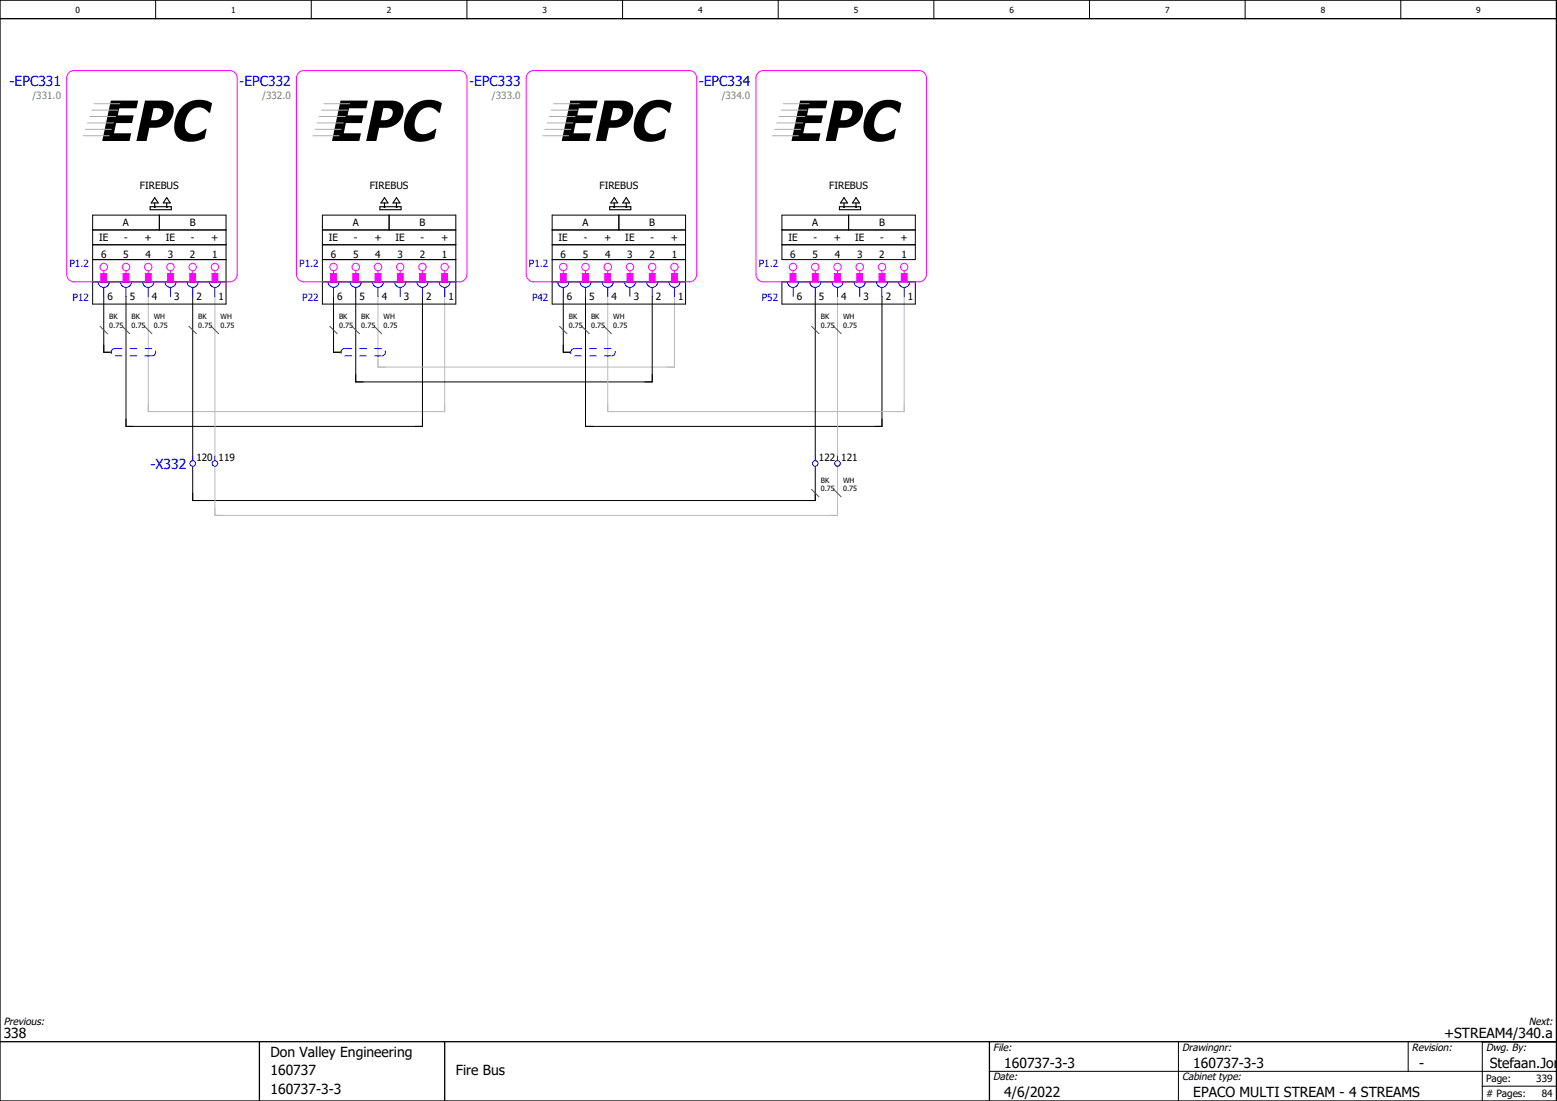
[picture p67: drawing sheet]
<svg xmlns="http://www.w3.org/2000/svg" width="420mm" height="297mm" viewBox="0 0 420 297" stroke-linecap="round" stroke-linejoin="round" font-family="sans-serif">
<defs><g id="words">
<g font-size="15.3">
<text x="26.5" y="38">EPC</text>
<text x="88.5" y="38">EPC</text>
<text x="150.5" y="38">EPC</text>
<text x="212.5" y="38">EPC</text>
</g>
<g font-size="3.7" fill="#00f">
<text x="2.6" y="23.3">-EPC331</text>
<text x="64.6" y="23.3">-EPC332</text>
<text x="126.6" y="23.3">-EPC333</text>
<text x="188.6" y="23.3">-EPC334</text>
<text x="40.6" y="126.5">-X332</text>
</g>
<g font-size="3.7">
<text x="1" y="280">338</text>
<text x="389.7" y="280">+STREAM4/340.a</text>
<text x="73" y="285">Don Valley Engineering</text>
<text x="73" y="290">160737</text>
<text x="123" y="290">Fire Bus</text>
<text x="271" y="288">160737-3-3</text>
<text x="322" y="288">160737-3-3</text>
<text x="383" y="288">-</text>
<text x="402" y="288">Stefaan.Jori</text>
<text x="73" y="295">160737-3-3</text>
<text x="271" y="296">4/6/2022</text>
<text x="322" y="296">EPACO MULTI STREAM - 4 STREAMS</text>
</g>
<g font-size="2.8">
<text x="1" y="276.5">Previous:</text>
<text x="412.6" y="276.5">Next:</text>
<text x="268" y="283.5">File:</text>
<text x="319" y="283.5">Drawingnr:</text>
<text x="381" y="283.5">Revision:</text>
<text x="401" y="283.5">Dwg. By:</text>
<text x="268" y="291.5">Date:</text>
<text x="319" y="291.5">Cabinet type:</text>
</g>
<g font-size="2.7" fill="#7ca552">
<text x="8.8" y="26.8">/331.0</text>
<text x="70.8" y="26.8">/332.0</text>
<text x="132.8" y="26.8">/333.0</text>
<text x="194.8" y="26.8">/334.0</text>
</g>
<g font-size="2.7">
<text x="37.8" y="51">FIREBUS</text>
<text x="99.8" y="51">FIREBUS</text>
<text x="161.8" y="51">FIREBUS</text>
<text x="223.8" y="51">FIREBUS</text>
<text x="26.7" y="65">IE</text>
<text x="33.2" y="61">A</text>
<text x="33.5" y="65">-</text>
<text x="39" y="65">+</text>
<text x="44.7" y="65">IE</text>
<text x="51.2" y="61">B</text>
<text x="51.5" y="65">-</text>
<text x="57" y="65">+</text>
<text x="88.7" y="65">IE</text>
<text x="95.2" y="61">A</text>
<text x="95.5" y="65">-</text>
<text x="101" y="65">+</text>
<text x="106.7" y="65">IE</text>
<text x="113.2" y="61">B</text>
<text x="113.5" y="65">-</text>
<text x="119" y="65">+</text>
<text x="150.7" y="65">IE</text>
<text x="157.2" y="61">A</text>
<text x="157.5" y="65">-</text>
<text x="163" y="65">+</text>
<text x="168.7" y="65">IE</text>
<text x="175.2" y="61">B</text>
<text x="175.5" y="65">-</text>
<text x="181" y="65">+</text>
<text x="212.7" y="65">IE</text>
<text x="219.2" y="61">A</text>
<text x="219.5" y="65">-</text>
<text x="225" y="65">+</text>
<text x="230.7" y="65">IE</text>
<text x="237.2" y="61">B</text>
<text x="237.5" y="65">-</text>
<text x="243" y="65">+</text>
<text x="27.3" y="69.5">6</text>
<text x="33.3" y="69.5">5</text>
<text x="39.3" y="69.5">4</text>
<text x="45.3" y="69.5">3</text>
<text x="51.3" y="69.5">2</text>
<text x="57.3" y="69.5">1</text>
<text x="89.3" y="69.5">6</text>
<text x="95.3" y="69.5">5</text>
<text x="101.3" y="69.5">4</text>
<text x="107.3" y="69.5">3</text>
<text x="113.3" y="69.5">2</text>
<text x="119.3" y="69.5">1</text>
<text x="151.3" y="69.5">6</text>
<text x="157.3" y="69.5">5</text>
<text x="163.3" y="69.5">4</text>
<text x="169.3" y="69.5">3</text>
<text x="175.3" y="69.5">2</text>
<text x="181.3" y="69.5">1</text>
<text x="213.3" y="69.5">6</text>
<text x="219.3" y="69.5">5</text>
<text x="225.3" y="69.5">4</text>
<text x="231.3" y="69.5">3</text>
<text x="237.3" y="69.5">2</text>
<text x="243.3" y="69.5">1</text>
<text x="29" y="80.8">6</text>
<text x="35" y="80.8">5</text>
<text x="41" y="80.8">4</text>
<text x="47" y="80.8">3</text>
<text x="53" y="80.8">2</text>
<text x="59" y="80.8">1</text>
<text x="91" y="80.8">6</text>
<text x="97" y="80.8">5</text>
<text x="103" y="80.8">4</text>
<text x="109" y="80.8">3</text>
<text x="115" y="80.8">2</text>
<text x="121" y="80.8">1</text>
<text x="153" y="80.8">6</text>
<text x="159" y="80.8">5</text>
<text x="165" y="80.8">4</text>
<text x="171" y="80.8">3</text>
<text x="177" y="80.8">2</text>
<text x="183" y="80.8">1</text>
<text x="215" y="80.8">6</text>
<text x="221" y="80.8">5</text>
<text x="227" y="80.8">4</text>
<text x="233" y="80.8">3</text>
<text x="239" y="80.8">2</text>
<text x="245" y="80.8">1</text>
<text x="53" y="124.5">120</text>
<text x="59" y="124.5">119</text>
<text x="221" y="124.5">122</text>
<text x="227" y="124.5">121</text>
<text x="401" y="292">Page:</text>
<text x="414.6" y="292">339</text>
<text x="401" y="296"># Pages:</text>
<text x="416.1" y="296">84</text>
</g>
<g font-size="2.7" fill="#00f">
<text x="18.7" y="72">P1.2</text>
<text x="80.7" y="72">P1.2</text>
<text x="142.7" y="72">P1.2</text>
<text x="204.7" y="72">P1.2</text>
<text x="19.6" y="81.1">P12</text>
<text x="81.6" y="81.1">P22</text>
<text x="143.6" y="81.1">P42</text>
<text x="205.6" y="81.1">P52</text>
</g>
<g font-size="2.3">
<text x="20.4" y="3.6">0</text>
<text x="62.4" y="3.6">1</text>
<text x="104.4" y="3.6">2</text>
<text x="146.4" y="3.6">3</text>
<text x="188.4" y="3.6">4</text>
<text x="230.4" y="3.6">5</text>
<text x="272.4" y="3.6">6</text>
<text x="314.4" y="3.6">7</text>
<text x="356.4" y="3.6">8</text>
<text x="398.4" y="3.6">9</text>
</g>
<g font-size="2">
<text x="29.5" y="88.5">0.75</text>
<text x="29.5" y="86.2">BK</text>
<text x="35.5" y="88.5">0.75</text>
<text x="35.5" y="86.2">BK</text>
<text x="41.5" y="88.5">0.75</text>
<text x="41.5" y="86.2">WH</text>
<text x="53.5" y="88.5">0.75</text>
<text x="53.5" y="86.2">BK</text>
<text x="59.5" y="88.5">0.75</text>
<text x="59.5" y="86.2">WH</text>
<text x="91.5" y="88.5">0.75</text>
<text x="91.5" y="86.2">BK</text>
<text x="97.5" y="88.5">0.75</text>
<text x="97.5" y="86.2">BK</text>
<text x="103.5" y="88.5">0.75</text>
<text x="103.5" y="86.2">WH</text>
<text x="153.5" y="88.5">0.75</text>
<text x="153.5" y="86.2">BK</text>
<text x="159.5" y="88.5">0.75</text>
<text x="159.5" y="86.2">BK</text>
<text x="165.5" y="88.5">0.75</text>
<text x="165.5" y="86.2">WH</text>
<text x="221.5" y="88.5">0.75</text>
<text x="221.5" y="86.2">BK</text>
<text x="227.5" y="88.5">0.75</text>
<text x="227.5" y="86.2">WH</text>
<text x="221.5" y="130.2">BK</text>
<text x="227.5" y="130.2">WH</text>
<text x="221.5" y="132.5">0.75</text>
<text x="227.5" y="132.5">0.75</text>
</g>
</g></defs>
<g fill="none" stroke="#000" stroke-width=".27">
<path d="M42 0v5M84 0v5M126 0v5M168 0v5M210 0v5M252 0v5M294 0v5M336 0v5M378 0v5M25 58h36v24h-36zM43 58v4M87 58h36v24h-36z"/>
<path d="M105 58v4M149 58h36v24h-36zM167 58v4M211 58h36v12h-36zM229 58v4M25 76h36M25 70h36M25 66h36M25 62h36M87 76h36M87 70h36M87 66h36"/>
<path d="M87 62h36M149 76h36M149 70h36M149 66h36M149 62h36M211 76h36v6h-36zM211 66h36M211 62h36M28 80v15h2M34 80v35h80v-35M52 80v43M90 80v15h2"/>
<path d="M96 80v23h80v-23M152 80v15h2M158 80v35h80v-35M220 80v43M52 125.8v9.2h168v-9.2M267 289h153M318 281v16M380 281v8M400 293h20M400 281v16"/>
</g>
<path d="M0 5h420M0 0h420v297h-420zM0 281h420M70 281v16M120 281v16M267 281v16" fill="none" stroke="#000" stroke-width=".35"/>
<g fill="#000">
<circle cx="400" cy="281" r=".17"/>
<circle cx="420" cy="281" r=".17"/>
</g>
<path d="M40 80v31h80v-31M58 80v43M102 80v19h80v-19M164 80v31h80v-31M226 80v43M58 125.8v13.2h168v-13.2" fill="none" stroke="#bababa" stroke-width=".27"/>
<g fill="none" stroke="#00f" stroke-width=".27">
<path d="M26.5 76a1.5 1.5 0 0 0 1.5 1.5 1.5 1.5 0 0 0 1.5-1.5M28 77.5v2.5M32.5 76a1.5 1.5 0 0 0 1.5 1.5 1.5 1.5 0 0 0 1.5-1.5M34 77.5v2.5M38.5 76a1.5 1.5 0 0 0 1.5 1.5 1.5 1.5 0 0 0 1.5-1.5M40 77.5v2.5M44.5 76a1.5 1.5 0 0 0 1.5 1.5 1.5 1.5 0 0 0 1.5-1.5M46 77.5v2.5M50.5 76a1.5 1.5 0 0 0 1.5 1.5 1.5 1.5 0 0 0 1.5-1.5M52 77.5v2.5M56.5 76a1.5 1.5 0 0 0 1.5 1.5 1.5 1.5 0 0 0 1.5-1.5M58 77.5v2.5"/>
<path d="M88.5 76a1.5 1.5 0 0 0 1.5 1.5 1.5 1.5 0 0 0 1.5-1.5M90 77.5v2.5M94.5 76a1.5 1.5 0 0 0 1.5 1.5 1.5 1.5 0 0 0 1.5-1.5M96 77.5v2.5M100.5 76a1.5 1.5 0 0 0 1.5 1.5 1.5 1.5 0 0 0 1.5-1.5M102 77.5v2.5M106.5 76a1.5 1.5 0 0 0 1.5 1.5 1.5 1.5 0 0 0 1.5-1.5M108 77.5v2.5M112.5 76a1.5 1.5 0 0 0 1.5 1.5 1.5 1.5 0 0 0 1.5-1.5M114 77.5v2.5M118.5 76a1.5 1.5 0 0 0 1.5 1.5 1.5 1.5 0 0 0 1.5-1.5M120 77.5v2.5"/>
<path d="M150.5 76a1.5 1.5 0 0 0 1.5 1.5 1.5 1.5 0 0 0 1.5-1.5M152 77.5v2.5M156.5 76a1.5 1.5 0 0 0 1.5 1.5 1.5 1.5 0 0 0 1.5-1.5M158 77.5v2.5M162.5 76a1.5 1.5 0 0 0 1.5 1.5 1.5 1.5 0 0 0 1.5-1.5M164 77.5v2.5M168.5 76a1.5 1.5 0 0 0 1.5 1.5 1.5 1.5 0 0 0 1.5-1.5M170 77.5v2.5M174.5 76a1.5 1.5 0 0 0 1.5 1.5 1.5 1.5 0 0 0 1.5-1.5M176 77.5v2.5M180.5 76a1.5 1.5 0 0 0 1.5 1.5 1.5 1.5 0 0 0 1.5-1.5M182 77.5v2.5"/>
<path d="M212.5 76a1.5 1.5 0 0 0 1.5 1.5 1.5 1.5 0 0 0 1.5-1.5M214 77.5v2.5M218.5 76a1.5 1.5 0 0 0 1.5 1.5 1.5 1.5 0 0 0 1.5-1.5M220 77.5v2.5M224.5 76a1.5 1.5 0 0 0 1.5 1.5 1.5 1.5 0 0 0 1.5-1.5M226 77.5v2.5M230.5 76a1.5 1.5 0 0 0 1.5 1.5 1.5 1.5 0 0 0 1.5-1.5M232 77.5v2.5M236.5 76a1.5 1.5 0 0 0 1.5 1.5 1.5 1.5 0 0 0 1.5-1.5M238 77.5v2.5M242.5 76a1.5 1.5 0 0 0 1.5 1.5 1.5 1.5 0 0 0 1.5-1.5M244 77.5v2.5"/>
<path d="M52 123v1.3M58 123v1.3M220 123v1.3M226 123v1.3"/>
<circle cx="52" cy="125" r=".75"/>
<circle cx="58" cy="125" r=".75"/>
<circle cx="220" cy="125" r=".75"/>
<circle cx="226" cy="125" r=".75"/>
</g>
<g fill="none" stroke="#f0f" stroke-width=".27">
<path d="M18.6 19.6l.9-.5 .5-.1h42a2 2 0 0 1 2 2v53a2 2 0 0 1-2 2h-42a2 2 0 0 1-2-2v-53l.1-.5zM80.6 19.6l.9-.5 .5-.1h42a2 2 0 0 1 2 2v53a2 2 0 0 1-2 2h-42a2 2 0 0 1-2-2v-53l.1-.5zM142.6 19.6l.9-.5 .5-.1h42a2 2 0 0 1 2 2v53a2 2 0 0 1-2 2h-42a2 2 0 0 1-2-2v-53l.1-.5zM204.6 19.6l.9-.5 .5-.1h42a2 2 0 0 1 2 2v53a2 2 0 0 1-2 2h-42a2 2 0 0 1-2-2v-53l.1-.5zM27.3 76v-2.2h1.5v2.2M28 73v.8M33.3 76v-2.2h1.4v2.2M34 73v.8M39.3 76v-2.2h1.5v2.2M40 73v.8M45.3 76v-2.2h1.5v2.2M46 73v.8"/>
<path d="M51.3 76v-2.2h1.5v2.2M52 73v.8M57.2 76v-2.2h1.5v2.2M58 73v.8M89.2 76v-2.2h1.5v2.2M90 73v.8M95.2 76v-2.2h1.6v2.2M96 73v.8M101.3 76v-2.2h1.5v2.2M102 73v.8M107.3 76v-2.2h1.5v2.2M108 73v.8"/>
<path d="M113.3 76v-2.2h1.5v2.2M114 73v.8M119.2 76v-2.2h1.5v2.2M120 73v.8M151.2 76v-2.2h1.5v2.2M152 73v.8M157.2 76v-2.2h1.5v2.2M158 73v.8M163.3 76v-2.2h1.5v2.2M164 73v.8M169.3 76v-2.2h1.5v2.2M170 73v.8"/>
<path d="M175.3 76v-2.2h1.5v2.2M176 73v.8M181.3 76v-2.2h1.4v2.2M182 73v.8M213.2 76v-2.2h1.5v2.2M214 73v.8M219.2 76v-2.2h1.5v2.2M220 73v.8M225.3 76v-2.2h1.5v2.2M226 73v.8M231.3 76v-2.2h1.5v2.2M232 73v.8"/>
<path d="M237.3 76v-2.2h1.5v2.2M238 73v.8M243.3 76v-2.2h1.5v2.2M244 73v.8"/>
<circle cx="28" cy="72" r="1"/>
<circle cx="34" cy="72" r="1"/>
<circle cx="40" cy="72" r="1"/>
<circle cx="46" cy="72" r="1"/>
<circle cx="52" cy="72" r="1"/>
<circle cx="58" cy="72" r="1"/>
<circle cx="90" cy="72" r="1"/>
<circle cx="96" cy="72" r="1"/>
<circle cx="102" cy="72" r="1"/>
<circle cx="108" cy="72" r="1"/>
<circle cx="114" cy="72" r="1"/>
<circle cx="120" cy="72" r="1"/>
<circle cx="152" cy="72" r="1"/>
<circle cx="158" cy="72" r="1"/>
<circle cx="164" cy="72" r="1"/>
<circle cx="170" cy="72" r="1"/>
<circle cx="176" cy="72" r="1"/>
<circle cx="182" cy="72" r="1"/>
<circle cx="214" cy="72" r="1"/>
<circle cx="220" cy="72" r="1"/>
<circle cx="226" cy="72" r="1"/>
<circle cx="232" cy="72" r="1"/>
<circle cx="238" cy="72" r="1"/>
<circle cx="244" cy="72" r="1"/>
</g>
<g fill="#f0f" stroke="#f0f" stroke-width=".27">
<path d="M33.3 73.8h1.4v2.2h-1.4z"/>
<path d="M39.3 73.8h1.5v2.2h-1.5z"/>
<path d="M45.3 73.8h1.5v2.2h-1.5z"/>
<path d="M51.3 73.8h1.5v2.2h-1.5z"/>
<path d="M57.2 73.8h1.5v2.2h-1.5z"/>
<path d="M27.3 73.8h1.5v2.2h-1.5z"/>
<path d="M101.3 73.8h1.5v2.2h-1.5z"/>
<path d="M107.3 73.8h1.5v2.2h-1.5z"/>
<path d="M113.3 73.8h1.5v2.2h-1.5z"/>
<path d="M119.2 73.8h1.5v2.2h-1.5z"/>
<path d="M89.2 73.8h1.5v2.2h-1.5z"/>
<path d="M95.2 73.8h1.6v2.2h-1.6z"/>
<path d="M163.3 73.8h1.5v2.2h-1.5z"/>
<path d="M169.3 73.8h1.5v2.2h-1.5z"/>
<path d="M175.3 73.8h1.5v2.2h-1.5z"/>
<path d="M181.3 73.8h1.4v2.2h-1.4z"/>
<path d="M151.2 73.8h1.5v2.2h-1.5z"/>
<path d="M157.2 73.8h1.5v2.2h-1.5z"/>
<path d="M225.3 73.8h1.5v2.2h-1.5z"/>
<path d="M231.3 73.8h1.5v2.2h-1.5z"/>
<path d="M237.3 73.8h1.5v2.2h-1.5z"/>
<path d="M243.3 73.8h1.5v2.2h-1.5z"/>
<path d="M213.2 73.8h1.5v2.2h-1.5z"/>
<path d="M219.2 73.8h1.5v2.2h-1.5z"/>
</g>
<g fill="none" stroke="#000" stroke-width=".3">
<path d="M40.5 55.8h5.7v.8h-5.7zM41.8 53.3l.9 1.5h-1.9zM41.8 54.8v1M45 53.3l.9 1.5h-1.8zM45 54.8v1M102.5 55.8h5.7v.8h-5.7zM103.8 53.3l.9 1.5h-1.9zM103.8 54.8v1M107 53.3l.9 1.5h-1.8zM107 54.8v1M164.5 55.8h5.7v.8h-5.7zM165.8 53.3l.9 1.5h-1.9z"/>
<path d="M165.8 54.8v1M169 53.3l.9 1.5h-1.8zM169 54.8v1M226.5 55.8h5.7v.8h-5.7zM227.8 53.3l.9 1.5h-1.9zM227.8 54.8v1M231 53.3l.9 1.5h-1.8zM231 54.8v1"/>
<circle cx="41.8" cy="55.9" r=".1"/>
<circle cx="45" cy="55.9" r=".1"/>
<circle cx="103.8" cy="55.9" r=".1"/>
<circle cx="107" cy="55.9" r=".1"/>
<circle cx="165.8" cy="55.9" r=".1"/>
<circle cx="169" cy="55.9" r=".1"/>
<circle cx="227.8" cy="55.9" r=".1"/>
<circle cx="231" cy="55.9" r=".1"/>
</g>
<g fill="none" stroke="#afafaf" stroke-width=".27">
<path d="M22.5 36.6h7M23 34.9h7M23.6 33.2h7M24.2 31.4h7M24.8 29.7h7M25.3 28h7M84.5 36.6h7M85 34.9h7M85.6 33.2h7M86.2 31.4h7M86.8 29.7h7M87.3 28h7"/>
<path d="M146.5 36.6h7M147 34.9h7M147.6 33.2h7M148.2 31.4h7M148.8 29.7h7M149.3 28h7M208.5 36.6h7M209 34.9h7M209.6 33.2h7M210.2 31.4h7M210.8 29.7h7M211.3 28h7"/>
</g>
<path d="M31 96h10M31 94h10M31 94a1 1 0 0 0-1 1 1 1 0 0 0 1 1M41 96a1 1 0 0 0 1-1 1 1 0 0 0-1-1M93 96h10M93 94h10M93 94a1 1 0 0 0-1 1 1 1 0 0 0 1 1M103 96a1 1 0 0 0 1-1 1 1 0 0 0-1-1M155 96h10M155 94h10M155 94a1 1 0 0 0-1 1 1 1 0 0 0 1 1M165 96a1 1 0 0 0 1-1 1 1 0 0 0-1-1" fill="none" stroke="#00f" stroke-width=".27" stroke-dasharray="2 2" stroke-linecap="butt"/>
<g fill="none" stroke="#545454" stroke-width=".27">
<path d="M27 88l2 2M33 88l2 2M39 88l2 2M51 88l2 2M57 88l2 2M89 88l2 2M95 88l2 2M101 88l2 2M151 88l2 2M157 88l2 2M163 88l2 2M219 88l2 2"/>
<path d="M225 88l2 2M219 132l2 2M225 132l2 2"/>
</g>
<use href="#words"/>
</svg>
